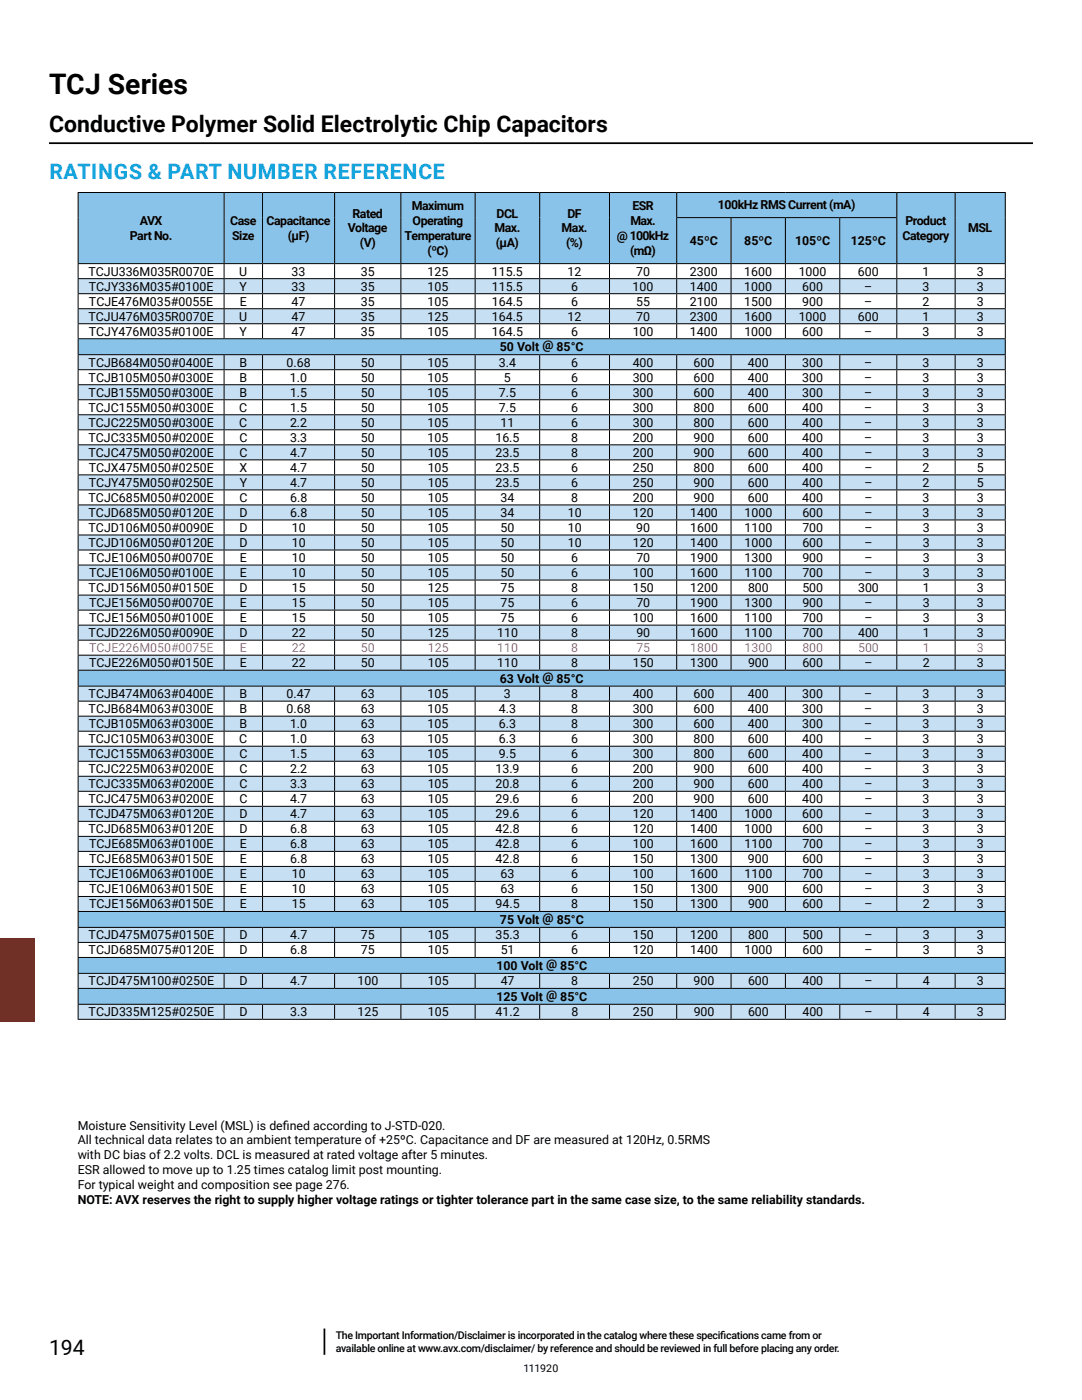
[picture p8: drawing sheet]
<svg xmlns="http://www.w3.org/2000/svg" width="216mm" height="279mm" viewBox="0 0 216 279" stroke-linecap="round" stroke-linejoin="round" font-family="sans-serif">
<defs><g id="words">
<text font-size="5.6" x="9.8" y="18.8">TCJ Series</text>
<text font-size="4.6" x="9.8" y="26.4">Conductive Polymer Solid Electrolytic Chip Capacitors</text>
<text font-size="4.2" fill="#00a0df" x="9.9" y="35.8">RATINGS &amp; PART NUMBER REFERENCE</text>
<text font-size="4.2" x="9.8" y="270.3">194</text>
<g font-size="2.5">
<text x="82.2" y="41.9">Maximum</text>
<text x="126.2" y="41.9">ESR</text>
<text x="143.3" y="41.8">100kHz RMS Current (mA)</text>
<text x="25.9" y="47.9">Part No.</text>
<text x="27.9" y="44.9">AVX</text>
<text x="45.9" y="44.9">Case</text>
<text x="46.3" y="47.9">Size</text>
<text x="53.2" y="44.9">Capacitance</text>
<text x="57.4" y="47.9">(μF)</text>
<text x="69.4" y="46.4">Voltage</text>
<text x="70.3" y="43.4">Rated</text>
<text x="80.7" y="47.9">Temperature</text>
<text x="82.3" y="44.9">Operating</text>
<text x="98.7" y="46.4">Max.</text>
<text x="99.1" y="43.4">DCL</text>
<text x="112.1" y="46.4">Max.</text>
<text x="113.2" y="43.4">DF</text>
<text x="123.1" y="47.9">@ 100kHz</text>
<text x="125.8" y="44.9">Max.</text>
<text x="180.1" y="47.9">Category</text>
<text x="180.7" y="44.9">Product</text>
<text x="193.2" y="46.4">MSL</text>
<text x="71.8" y="49.4">(V)</text>
<text x="85.3" y="50.8">(ºC)</text>
<text x="98.9" y="49.4">(μA)</text>
<text x="113" y="49.4">(%)</text>
<text x="125.8" y="50.8">(mΩ)</text>
<text x="137.7" y="48.9">45ºC</text>
<text x="148.5" y="48.9">85ºC</text>
<text x="158.6" y="48.9">105ºC</text>
<text x="169.8" y="48.9">125ºC</text>
<text x="17.7" y="55">TCJU336M035R0070E</text>
<text x="17.7" y="58">TCJY336M035#0100E</text>
<text x="47.7" y="55">U</text>
<text x="47.8" y="58">Y</text>
<text x="58.2" y="55">33</text>
<text x="58.2" y="58">33</text>
<text x="72" y="55">35</text>
<text x="72" y="58">35</text>
<text x="85.3" y="55">125</text>
<text x="85.3" y="58">105</text>
<text x="98.1" y="55">115.5</text>
<text x="98.1" y="58">115.5</text>
<text x="113.3" y="55">12</text>
<text x="114" y="58">6</text>
<text x="126.2" y="58">100</text>
<text x="126.9" y="55">70</text>
<text x="137.7" y="55">2300</text>
<text x="137.7" y="58">1400</text>
<text x="148.5" y="55">1600</text>
<text x="148.5" y="58">1000</text>
<text x="159.4" y="55">1000</text>
<text x="160.1" y="58">600</text>
<text x="171.2" y="55">600</text>
<text x="172.4" y="58">–</text>
<text x="184.1" y="55">1</text>
<text x="184.1" y="58">3</text>
<text x="194.9" y="55">3</text>
<text x="194.9" y="58">3</text>
<text x="17.7" y="64">TCJU476M035R0070E</text>
<text x="17.8" y="61">TCJE476M035#0055E</text>
<text x="47.7" y="64">U</text>
<text x="47.8" y="61">E</text>
<text x="58.2" y="64">47</text>
<text x="58.2" y="61">47</text>
<text x="72" y="61">35</text>
<text x="72" y="64">35</text>
<text x="85.3" y="61">105</text>
<text x="85.3" y="64">125</text>
<text x="98.1" y="61">164.5</text>
<text x="98.1" y="64">164.5</text>
<text x="113.3" y="64">12</text>
<text x="114" y="61">6</text>
<text x="126.9" y="61">55</text>
<text x="126.9" y="64">70</text>
<text x="137.7" y="61">2100</text>
<text x="137.7" y="64">2300</text>
<text x="148.5" y="61">1500</text>
<text x="148.5" y="64">1600</text>
<text x="159.4" y="64">1000</text>
<text x="160.1" y="61">900</text>
<text x="171.2" y="64">600</text>
<text x="172.4" y="61">–</text>
<text x="184.1" y="61">2</text>
<text x="184.1" y="64">1</text>
<text x="194.9" y="61">3</text>
<text x="194.9" y="64">3</text>
<text x="17.7" y="67">TCJY476M035#0100E</text>
<text x="47.8" y="67">Y</text>
<text x="58.2" y="67">47</text>
<text x="72" y="67">35</text>
<text x="85.3" y="67">105</text>
<text x="98.1" y="67">164.5</text>
<text x="99.7" y="70.1">50 Volt @ 85°C</text>
<text x="114" y="67">6</text>
<text x="126.2" y="67">100</text>
<text x="137.7" y="67">1400</text>
<text x="148.5" y="67">1000</text>
<text x="160.1" y="67">600</text>
<text x="172.4" y="67">–</text>
<text x="184.1" y="67">3</text>
<text x="194.9" y="67">3</text>
<text x="17.7" y="73.2">TCJB684M050#0400E</text>
<text x="17.7" y="76.2">TCJB105M050#0300E</text>
<text x="47.8" y="73.2">B</text>
<text x="47.8" y="76.2">B</text>
<text x="57.2" y="73.2">0.68</text>
<text x="57.9" y="76.2">1.0</text>
<text x="72" y="76.2">50</text>
<text x="72" y="73.2">50</text>
<text x="85.3" y="73.2">105</text>
<text x="85.3" y="76.2">105</text>
<text x="99.5" y="73.2">3.4</text>
<text x="100.6" y="76.2">5</text>
<text x="114" y="73.2">6</text>
<text x="114" y="76.2">6</text>
<text x="126.2" y="73.2">400</text>
<text x="126.2" y="76.2">300</text>
<text x="138.4" y="73.2">600</text>
<text x="138.4" y="76.2">600</text>
<text x="149.2" y="73.2">400</text>
<text x="149.2" y="76.2">400</text>
<text x="160.1" y="73.2">300</text>
<text x="160.1" y="76.2">300</text>
<text x="172.4" y="73.2">–</text>
<text x="172.5" y="76.2">–</text>
<text x="184.1" y="73.2">3</text>
<text x="184.1" y="76.2">3</text>
<text x="194.9" y="73.2">3</text>
<text x="194.9" y="76.2">3</text>
<text x="17.7" y="82.2">TCJC155M050#0300E</text>
<text x="17.7" y="79.2">TCJB155M050#0300E</text>
<text x="47.8" y="82.2">C</text>
<text x="47.8" y="79.2">B</text>
<text x="57.9" y="79.2">1.5</text>
<text x="57.9" y="82.2">1.5</text>
<text x="72" y="79.2">50</text>
<text x="72" y="82.2">50</text>
<text x="85.3" y="79.2">105</text>
<text x="85.3" y="82.2">105</text>
<text x="99.5" y="79.2">7.5</text>
<text x="99.5" y="82.2">7.5</text>
<text x="114" y="79.2">6</text>
<text x="114" y="82.2">6</text>
<text x="126.2" y="79.2">300</text>
<text x="126.2" y="82.2">300</text>
<text x="138.4" y="79.2">600</text>
<text x="138.4" y="82.2">800</text>
<text x="149.2" y="79.2">400</text>
<text x="149.2" y="82.2">600</text>
<text x="160.1" y="79.2">300</text>
<text x="160.1" y="82.2">400</text>
<text x="172.5" y="79.2">–</text>
<text x="172.5" y="82.2">–</text>
<text x="184.1" y="79.2">3</text>
<text x="184.1" y="82.2">3</text>
<text x="194.9" y="79.2">3</text>
<text x="194.9" y="82.2">3</text>
<text x="17.7" y="85.1">TCJC225M050#0300E</text>
<text x="17.7" y="88.1">TCJC335M050#0200E</text>
<text x="47.8" y="85.1">C</text>
<text x="47.8" y="88.1">C</text>
<text x="57.9" y="85.1">2.2</text>
<text x="57.9" y="88.1">3.3</text>
<text x="72" y="85.1">50</text>
<text x="72" y="88.1">50</text>
<text x="85.3" y="85.1">105</text>
<text x="85.3" y="88.1">105</text>
<text x="98.9" y="88.1">16.5</text>
<text x="99.9" y="85.1">11</text>
<text x="114" y="85.1">6</text>
<text x="114" y="88.1">8</text>
<text x="126.3" y="85.1">300</text>
<text x="126.3" y="88.1">200</text>
<text x="138.4" y="85.1">800</text>
<text x="138.4" y="88.1">900</text>
<text x="149.2" y="85.1">600</text>
<text x="149.2" y="88.1">600</text>
<text x="160.1" y="85.1">400</text>
<text x="160.1" y="88.1">400</text>
<text x="172.5" y="85.1">–</text>
<text x="172.5" y="88.1">–</text>
<text x="184.1" y="85.1">3</text>
<text x="184.1" y="88.1">3</text>
<text x="194.9" y="85.1">3</text>
<text x="194.9" y="88.1">3</text>
<text x="17.7" y="91.1">TCJC475M050#0200E</text>
<text x="17.7" y="94.1">TCJX475M050#0250E</text>
<text x="47.8" y="91.1">C</text>
<text x="47.8" y="94.1">X</text>
<text x="57.9" y="91.1">4.7</text>
<text x="57.9" y="94.1">4.7</text>
<text x="72" y="91.1">50</text>
<text x="72" y="94.1">50</text>
<text x="85.3" y="91.1">105</text>
<text x="85.3" y="94.1">105</text>
<text x="98.9" y="91.1">23.5</text>
<text x="98.9" y="94.1">23.5</text>
<text x="114" y="91.1">8</text>
<text x="114" y="94.1">6</text>
<text x="126.3" y="91.1">200</text>
<text x="126.3" y="94.1">250</text>
<text x="138.4" y="91.1">900</text>
<text x="138.4" y="94.1">800</text>
<text x="149.2" y="91.1">600</text>
<text x="149.2" y="94.1">600</text>
<text x="160.1" y="91.1">400</text>
<text x="160.1" y="94.1">400</text>
<text x="172.5" y="91.1">–</text>
<text x="172.5" y="94.1">–</text>
<text x="184.1" y="91.1">3</text>
<text x="184.1" y="94.1">2</text>
<text x="194.9" y="91.1">3</text>
<text x="194.9" y="94.1">5</text>
<text x="17.7" y="100.1">TCJC685M050#0200E</text>
<text x="17.7" y="97.1">TCJY475M050#0250E</text>
<text x="47.8" y="100.1">C</text>
<text x="47.8" y="97.1">Y</text>
<text x="57.9" y="97.1">4.7</text>
<text x="57.9" y="100.1">6.8</text>
<text x="72" y="97.1">50</text>
<text x="72" y="100.1">50</text>
<text x="85.3" y="97.1">105</text>
<text x="85.4" y="100.1">105</text>
<text x="98.9" y="97.1">23.5</text>
<text x="99.9" y="100.1">34</text>
<text x="114" y="97.1">6</text>
<text x="114" y="100.1">8</text>
<text x="126.3" y="97.1">250</text>
<text x="126.3" y="100.1">200</text>
<text x="138.4" y="97.1">900</text>
<text x="138.4" y="100.1">900</text>
<text x="149.2" y="97.1">600</text>
<text x="149.2" y="100.1">600</text>
<text x="160.1" y="97.1">400</text>
<text x="160.1" y="100.1">400</text>
<text x="172.5" y="97.1">–</text>
<text x="172.5" y="100.1">–</text>
<text x="184.1" y="97.1">2</text>
<text x="184.1" y="100.1">3</text>
<text x="194.9" y="97.1">5</text>
<text x="194.9" y="100.1">3</text>
<text x="17.7" y="103.1">TCJD685M050#0120E</text>
<text x="17.7" y="106.1">TCJD106M050#0090E</text>
<text x="47.8" y="103.1">D</text>
<text x="47.8" y="106.1">D</text>
<text x="57.9" y="103.1">6.8</text>
<text x="58.2" y="106.1">10</text>
<text x="72" y="103.1">50</text>
<text x="72" y="106.1">50</text>
<text x="85.4" y="103.1">105</text>
<text x="85.4" y="106.1">105</text>
<text x="99.9" y="103.1">34</text>
<text x="99.9" y="106.1">50</text>
<text x="113.3" y="103.1">10</text>
<text x="113.3" y="106.1">10</text>
<text x="126.3" y="103.1">120</text>
<text x="127" y="106.1">90</text>
<text x="137.7" y="103.1">1400</text>
<text x="137.7" y="106.1">1600</text>
<text x="148.6" y="103.1">1000</text>
<text x="148.6" y="106.1">1100</text>
<text x="160.1" y="103.1">600</text>
<text x="160.1" y="106.1">700</text>
<text x="172.5" y="103.1">–</text>
<text x="172.5" y="106.1">–</text>
<text x="184.1" y="103.1">3</text>
<text x="184.1" y="106.1">3</text>
<text x="194.9" y="103.1">3</text>
<text x="194.9" y="106.1">3</text>
<text x="17.7" y="109.1">TCJD106M050#0120E</text>
<text x="17.8" y="112.1">TCJE106M050#0070E</text>
<text x="47.8" y="109.1">D</text>
<text x="47.9" y="112.1">E</text>
<text x="58.2" y="109.1">10</text>
<text x="58.2" y="112.1">10</text>
<text x="72" y="109.1">50</text>
<text x="72" y="112.1">50</text>
<text x="85.4" y="109.1">105</text>
<text x="85.4" y="112.1">105</text>
<text x="99.9" y="109.1">50</text>
<text x="99.9" y="112.1">50</text>
<text x="113.3" y="109.1">10</text>
<text x="114" y="112.1">6</text>
<text x="126.3" y="109.1">120</text>
<text x="127" y="112.1">70</text>
<text x="137.7" y="109.1">1400</text>
<text x="137.7" y="112.1">1900</text>
<text x="148.6" y="109.1">1000</text>
<text x="148.6" y="112.1">1300</text>
<text x="160.1" y="109.1">600</text>
<text x="160.1" y="112.1">900</text>
<text x="172.5" y="109.1">–</text>
<text x="172.5" y="112.1">–</text>
<text x="184.1" y="109.1">3</text>
<text x="184.1" y="112.1">3</text>
<text x="194.9" y="109.1">3</text>
<text x="194.9" y="112.1">3</text>
<text x="17.7" y="118.1">TCJD156M050#0150E</text>
<text x="17.8" y="115.1">TCJE106M050#0100E</text>
<text x="47.8" y="118.1">D</text>
<text x="47.9" y="115.1">E</text>
<text x="58.2" y="115.1">10</text>
<text x="58.2" y="118.1">15</text>
<text x="72" y="115.1">50</text>
<text x="72" y="118.1">50</text>
<text x="85.4" y="115.1">105</text>
<text x="85.4" y="118.1">125</text>
<text x="99.9" y="115.1">50</text>
<text x="99.9" y="118.1">75</text>
<text x="114" y="115.1">6</text>
<text x="114" y="118.1">8</text>
<text x="126.3" y="115.1">100</text>
<text x="126.3" y="118.1">150</text>
<text x="137.7" y="115.1">1600</text>
<text x="137.7" y="118.1">1200</text>
<text x="148.6" y="115.1">1100</text>
<text x="149.3" y="118.1">800</text>
<text x="160.1" y="115.1">700</text>
<text x="160.1" y="118.1">500</text>
<text x="171.2" y="118.1">300</text>
<text x="172.5" y="115.1">–</text>
<text x="184.1" y="115.1">3</text>
<text x="184.1" y="118.1">1</text>
<text x="194.9" y="115.1">3</text>
<text x="194.9" y="118.1">3</text>
<text x="17.8" y="121.1">TCJE156M050#0070E</text>
<text x="17.8" y="124.1">TCJE156M050#0100E</text>
<text x="47.9" y="121.1">E</text>
<text x="47.9" y="124.1">E</text>
<text x="58.2" y="121.1">15</text>
<text x="58.2" y="124.1">15</text>
<text x="72" y="121.1">50</text>
<text x="72" y="124.1">50</text>
<text x="85.4" y="121.1">105</text>
<text x="85.4" y="124.1">105</text>
<text x="99.9" y="121.1">75</text>
<text x="99.9" y="124.1">75</text>
<text x="114" y="121.1">6</text>
<text x="114" y="124.1">6</text>
<text x="126.3" y="124.1">100</text>
<text x="127" y="121.1">70</text>
<text x="137.7" y="121.1">1900</text>
<text x="137.7" y="124.1">1600</text>
<text x="148.6" y="121.1">1300</text>
<text x="148.6" y="124.1">1100</text>
<text x="160.1" y="121.1">900</text>
<text x="160.1" y="124.1">700</text>
<text x="172.5" y="121.1">–</text>
<text x="172.5" y="124.1">–</text>
<text x="184.1" y="121.1">3</text>
<text x="184.1" y="124.1">3</text>
<text x="194.9" y="121.1">3</text>
<text x="194.9" y="124.1">3</text>
<text x="17.7" y="127.1">TCJD226M050#0090E</text>
<text x="47.8" y="127.1">D</text>
<text x="58.2" y="127.1">22</text>
<text x="72" y="127.1">50</text>
<text x="85.4" y="127.1">125</text>
<text x="99.2" y="127.1">110</text>
<text x="114" y="127.1">8</text>
<text x="127" y="127.1">90</text>
<text x="137.7" y="127.1">1600</text>
<text x="148.6" y="127.1">1100</text>
<text x="160.1" y="127.1">700</text>
<text x="171.2" y="127.1">400</text>
<text x="184.1" y="127.1">1</text>
<text x="194.9" y="127.1">3</text>
<text x="17.8" y="133.1">TCJE226M050#0150E</text>
<text x="47.9" y="133.1">E</text>
<text x="58.2" y="133.1">22</text>
<text x="72" y="133.1">50</text>
<text x="85.4" y="133.1">105</text>
<text x="99.2" y="133.1">110</text>
<text x="99.7" y="136.2">63 Volt @ 85°C</text>
<text x="114" y="133.1">8</text>
<text x="126.3" y="133.1">150</text>
<text x="137.7" y="133.1">1300</text>
<text x="149.3" y="133.1">900</text>
<text x="160.1" y="133.1">600</text>
<text x="172.5" y="133.1">–</text>
<text x="184.1" y="133.1">2</text>
<text x="194.9" y="133.1">3</text>
<text x="17.7" y="139.3">TCJB474M063#0400E</text>
<text x="17.7" y="142.3">TCJB684M063#0300E</text>
<text x="47.8" y="139.3">B</text>
<text x="47.8" y="142.3">B</text>
<text x="57.2" y="139.3">0.47</text>
<text x="57.2" y="142.3">0.68</text>
<text x="72" y="139.3">63</text>
<text x="72" y="142.3">63</text>
<text x="85.3" y="139.3">105</text>
<text x="85.3" y="142.3">105</text>
<text x="99.5" y="142.3">4.3</text>
<text x="100.6" y="139.3">3</text>
<text x="114" y="139.3">8</text>
<text x="114" y="142.3">8</text>
<text x="126.2" y="139.3">400</text>
<text x="126.2" y="142.3">300</text>
<text x="138.4" y="139.3">600</text>
<text x="138.4" y="142.3">600</text>
<text x="149.2" y="139.3">400</text>
<text x="149.2" y="142.3">400</text>
<text x="160.1" y="139.3">300</text>
<text x="160.1" y="142.3">300</text>
<text x="172.5" y="139.3">–</text>
<text x="172.5" y="142.3">–</text>
<text x="184.1" y="139.3">3</text>
<text x="184.1" y="142.3">3</text>
<text x="194.9" y="139.3">3</text>
<text x="194.9" y="142.3">3</text>
<text x="17.7" y="148.3">TCJC105M063#0300E</text>
<text x="17.7" y="145.3">TCJB105M063#0300E</text>
<text x="47.8" y="148.3">C</text>
<text x="47.8" y="145.3">B</text>
<text x="57.9" y="145.3">1.0</text>
<text x="57.9" y="148.3">1.0</text>
<text x="72" y="145.3">63</text>
<text x="72" y="148.3">63</text>
<text x="85.3" y="145.3">105</text>
<text x="85.3" y="148.3">105</text>
<text x="99.5" y="145.3">6.3</text>
<text x="99.5" y="148.3">6.3</text>
<text x="114" y="145.3">8</text>
<text x="114" y="148.3">6</text>
<text x="126.2" y="145.3">300</text>
<text x="126.3" y="148.3">300</text>
<text x="138.4" y="145.3">600</text>
<text x="138.4" y="148.3">800</text>
<text x="149.2" y="145.3">400</text>
<text x="149.2" y="148.3">600</text>
<text x="160.1" y="145.3">300</text>
<text x="160.1" y="148.3">400</text>
<text x="172.5" y="145.3">–</text>
<text x="172.5" y="148.3">–</text>
<text x="184.1" y="145.3">3</text>
<text x="184.1" y="148.3">3</text>
<text x="194.9" y="145.3">3</text>
<text x="194.9" y="148.3">3</text>
<text x="17.7" y="151.3">TCJC155M063#0300E</text>
<text x="17.7" y="154.3">TCJC225M063#0200E</text>
<text x="47.8" y="151.3">C</text>
<text x="47.8" y="154.3">C</text>
<text x="57.9" y="151.3">1.5</text>
<text x="57.9" y="154.3">2.2</text>
<text x="72" y="151.3">63</text>
<text x="72" y="154.3">63</text>
<text x="85.3" y="151.3">105</text>
<text x="85.3" y="154.3">105</text>
<text x="98.9" y="154.3">13.9</text>
<text x="99.5" y="151.3">9.5</text>
<text x="114" y="151.3">6</text>
<text x="114" y="154.3">6</text>
<text x="126.3" y="151.3">300</text>
<text x="126.3" y="154.3">200</text>
<text x="138.4" y="151.3">800</text>
<text x="138.4" y="154.3">900</text>
<text x="149.2" y="151.3">600</text>
<text x="149.2" y="154.3">600</text>
<text x="160.1" y="151.3">400</text>
<text x="160.1" y="154.3">400</text>
<text x="172.5" y="151.3">–</text>
<text x="172.5" y="154.3">–</text>
<text x="184.1" y="151.3">3</text>
<text x="184.1" y="154.3">3</text>
<text x="194.9" y="151.3">3</text>
<text x="194.9" y="154.3">3</text>
<text x="17.7" y="157.3">TCJC335M063#0200E</text>
<text x="17.7" y="160.3">TCJC475M063#0200E</text>
<text x="47.8" y="157.3">C</text>
<text x="47.8" y="160.3">C</text>
<text x="57.9" y="157.3">3.3</text>
<text x="57.9" y="160.3">4.7</text>
<text x="72" y="157.3">63</text>
<text x="72" y="160.3">63</text>
<text x="85.3" y="157.3">105</text>
<text x="85.3" y="160.3">105</text>
<text x="98.9" y="157.3">20.8</text>
<text x="98.9" y="160.3">29.6</text>
<text x="114" y="157.3">6</text>
<text x="114" y="160.3">6</text>
<text x="126.3" y="157.3">200</text>
<text x="126.3" y="160.3">200</text>
<text x="138.4" y="157.3">900</text>
<text x="138.4" y="160.3">900</text>
<text x="149.2" y="157.3">600</text>
<text x="149.2" y="160.3">600</text>
<text x="160.1" y="157.3">400</text>
<text x="160.1" y="160.3">400</text>
<text x="172.5" y="157.3">–</text>
<text x="172.5" y="160.3">–</text>
<text x="184.1" y="157.3">3</text>
<text x="184.1" y="160.3">3</text>
<text x="194.9" y="157.3">3</text>
<text x="194.9" y="160.3">3</text>
<text x="17.7" y="163.3">TCJD475M063#0120E</text>
<text x="17.7" y="166.3">TCJD685M063#0120E</text>
<text x="47.8" y="163.3">D</text>
<text x="47.8" y="166.3">D</text>
<text x="57.9" y="163.3">4.7</text>
<text x="57.9" y="166.3">6.8</text>
<text x="72" y="163.3">63</text>
<text x="72" y="166.3">63</text>
<text x="85.3" y="163.3">105</text>
<text x="85.3" y="166.3">105</text>
<text x="98.9" y="163.3">29.6</text>
<text x="98.9" y="166.3">42.8</text>
<text x="114" y="163.3">6</text>
<text x="114" y="166.3">6</text>
<text x="126.3" y="163.3">120</text>
<text x="126.3" y="166.3">120</text>
<text x="137.7" y="163.3">1400</text>
<text x="137.7" y="166.3">1400</text>
<text x="148.6" y="163.3">1000</text>
<text x="148.6" y="166.3">1000</text>
<text x="160.1" y="163.3">600</text>
<text x="160.1" y="166.3">600</text>
<text x="172.5" y="163.3">–</text>
<text x="172.5" y="166.3">–</text>
<text x="184.1" y="163.3">3</text>
<text x="184.1" y="166.3">3</text>
<text x="194.9" y="163.3">3</text>
<text x="194.9" y="166.3">3</text>
<text x="17.8" y="169.3">TCJE685M063#0100E</text>
<text x="17.8" y="172.3">TCJE685M063#0150E</text>
<text x="47.9" y="169.3">E</text>
<text x="47.9" y="172.3">E</text>
<text x="57.9" y="169.3">6.8</text>
<text x="57.9" y="172.3">6.8</text>
<text x="72" y="169.3">63</text>
<text x="72" y="172.3">63</text>
<text x="85.4" y="169.3">105</text>
<text x="85.4" y="172.3">105</text>
<text x="98.9" y="169.3">42.8</text>
<text x="98.9" y="172.3">42.8</text>
<text x="114" y="169.3">6</text>
<text x="114" y="172.3">6</text>
<text x="126.3" y="169.3">100</text>
<text x="126.3" y="172.3">150</text>
<text x="137.7" y="169.3">1600</text>
<text x="137.7" y="172.3">1300</text>
<text x="148.6" y="169.3">1100</text>
<text x="149.3" y="172.3">900</text>
<text x="160.1" y="169.3">700</text>
<text x="160.1" y="172.3">600</text>
<text x="172.5" y="169.3">–</text>
<text x="172.5" y="172.3">–</text>
<text x="184.1" y="169.3">3</text>
<text x="184.1" y="172.3">3</text>
<text x="194.9" y="169.3">3</text>
<text x="194.9" y="172.3">3</text>
<text x="17.8" y="175.3">TCJE106M063#0100E</text>
<text x="17.8" y="178.3">TCJE106M063#0150E</text>
<text x="47.9" y="175.3">E</text>
<text x="47.9" y="178.3">E</text>
<text x="58.2" y="175.3">10</text>
<text x="58.2" y="178.3">10</text>
<text x="72" y="175.3">63</text>
<text x="72" y="178.3">63</text>
<text x="85.4" y="175.3">105</text>
<text x="85.4" y="178.3">105</text>
<text x="99.9" y="175.3">63</text>
<text x="99.9" y="178.3">63</text>
<text x="114" y="175.3">6</text>
<text x="114" y="178.3">6</text>
<text x="126.3" y="175.3">100</text>
<text x="126.3" y="178.3">150</text>
<text x="137.7" y="175.3">1600</text>
<text x="137.7" y="178.3">1300</text>
<text x="148.6" y="175.3">1100</text>
<text x="149.3" y="178.3">900</text>
<text x="160.1" y="175.3">700</text>
<text x="160.1" y="178.3">600</text>
<text x="172.5" y="175.3">–</text>
<text x="172.5" y="178.3">–</text>
<text x="184.1" y="175.3">3</text>
<text x="184.1" y="178.3">3</text>
<text x="194.9" y="175.3">3</text>
<text x="194.9" y="178.3">3</text>
<text x="17.8" y="181.3">TCJE156M063#0150E</text>
<text x="47.9" y="181.3">E</text>
<text x="58.2" y="181.3">15</text>
<text x="72" y="181.3">63</text>
<text x="85.4" y="181.3">105</text>
<text x="98.9" y="181.3">94.5</text>
<text x="99.8" y="184.4">75 Volt @ 85°C</text>
<text x="114" y="181.3">8</text>
<text x="126.3" y="181.3">150</text>
<text x="137.7" y="181.3">1300</text>
<text x="149.3" y="181.3">900</text>
<text x="160.1" y="181.3">600</text>
<text x="172.5" y="181.3">–</text>
<text x="184.1" y="181.3">2</text>
<text x="194.9" y="181.3">3</text>
<text x="17.7" y="187.5">TCJD475M075#0150E</text>
<text x="17.7" y="190.4">TCJD685M075#0120E</text>
<text x="47.8" y="187.5">D</text>
<text x="47.8" y="190.4">D</text>
<text x="57.9" y="187.5">4.7</text>
<text x="57.9" y="190.4">6.8</text>
<text x="72" y="187.5">75</text>
<text x="72" y="190.4">75</text>
<text x="85.4" y="187.5">105</text>
<text x="85.4" y="190.4">105</text>
<text x="98.9" y="187.5">35.3</text>
<text x="99.9" y="190.4">51</text>
<text x="114" y="187.5">6</text>
<text x="114" y="190.4">6</text>
<text x="126.3" y="187.5">150</text>
<text x="126.3" y="190.4">120</text>
<text x="137.7" y="187.5">1200</text>
<text x="137.7" y="190.4">1400</text>
<text x="148.6" y="190.4">1000</text>
<text x="149.3" y="187.5">800</text>
<text x="160.1" y="187.5">500</text>
<text x="160.1" y="190.4">600</text>
<text x="172.5" y="187.5">–</text>
<text x="172.5" y="190.4">–</text>
<text x="184.1" y="187.5">3</text>
<text x="184.1" y="190.4">3</text>
<text x="194.9" y="187.5">3</text>
<text x="194.9" y="190.4">3</text>
<text x="17.7" y="196.6">TCJD475M100#0250E</text>
<text x="47.8" y="196.6">D</text>
<text x="57.9" y="196.6">4.7</text>
<text x="71.3" y="196.6">100</text>
<text x="85.4" y="196.6">105</text>
<text x="99.1" y="193.5">100 Volt @ 85°C</text>
<text x="99.9" y="196.6">47</text>
<text x="114" y="196.6">8</text>
<text x="126.3" y="196.6">250</text>
<text x="138.4" y="196.6">900</text>
<text x="149.3" y="196.6">600</text>
<text x="160.1" y="196.6">400</text>
<text x="172.5" y="196.6">–</text>
<text x="184.1" y="196.6">4</text>
<text x="194.9" y="196.6">3</text>
<text x="17.7" y="202.8">TCJD335M125#0250E</text>
<text x="47.8" y="202.8">D</text>
<text x="57.9" y="202.8">3.3</text>
<text x="71.3" y="202.8">125</text>
<text x="85.4" y="202.8">105</text>
<text x="98.9" y="202.8">41.2</text>
<text x="99.1" y="199.7">125 Volt @ 85°C</text>
<text x="114" y="202.8">8</text>
<text x="126.3" y="202.8">250</text>
<text x="138.4" y="202.8">900</text>
<text x="149.3" y="202.8">600</text>
<text x="160.1" y="202.8">400</text>
<text x="172.5" y="202.8">–</text>
<text x="184.1" y="202.8">4</text>
<text x="194.9" y="202.8">3</text>
<text x="15.5" y="225.4">Moisture Sensitivity Level (MSL) is def</text>
<text x="56.4" y="225.4">ined according to J-STD-020.</text>
<text x="15.5" y="228.4">All technical data relates to an ambient temperature of +25ºC. Capacitance and DF are measured at 120Hz, 0.5RMS</text>
<text x="15.5" y="231.3">with DC bias of 2.2 volts. DCL is measured at rated voltage after 5 minutes.</text>
<text x="15.5" y="234.3">ESR allowed to move up to 1.25 times catalog limit post mounting.</text>
<text x="15.5" y="237.3">For typical weight and composition see page 276.</text>
<text x="15.5" y="240.2">NOTE: AVX reserves the right to supply higher voltage ratings or tighter tolerance part in the same case size, to the same reliability standards.</text>
</g>
<g font-size="2.5" fill="#e3418e">
<text x="17.8" y="130.1">TCJE226M050#0075E</text>
<text x="47.9" y="130.1">E</text>
<text x="58.2" y="130.1">22</text>
<text x="72" y="130.1">50</text>
<text x="85.4" y="130.1">125</text>
<text x="99.2" y="130.1">110</text>
<text x="114" y="130.1">8</text>
<text x="127" y="130.1">75</text>
<text x="137.7" y="130.1">1800</text>
<text x="148.6" y="130.1">1300</text>
<text x="160.1" y="130.1">800</text>
<text x="171.2" y="130.1">500</text>
<text x="184.1" y="130.1">1</text>
<text x="194.9" y="130.1">3</text>
</g>
<g font-size="2.1">
<text x="67" y="267.2">The Important Information/Disclaimer is incorporated in the catalog where these specif</text>
<text x="67" y="269.8">available online at www.avx.com/disclaimer/ by reference and should be reviewed in full before placing any order.</text>
<text x="143.7" y="267.2">ications came from or</text>
<text x="104.5" y="273.8">111920</text>
</g>
</g></defs>
<path d="M9.8 28.6h196.3M64.7 265.1v5.3" fill="none" stroke="#000" stroke-width=".35"/>
<path d="M-.1 187.3h7v16.7h-7z" fill="#6c2e21"/>
<path d="M15.6 38.4h29.1v14.2h-29.1zM44.7 38.4h7.7v14.2h-7.7zM52.4 38.4h14.4v14.2h-14.4zM66.8 38.4h13.2v14.2h-13.2zM80 38.4h14.8v14.2h-14.8zM94.8 38.4h12.9v14.2h-12.9zM107.7 38.4h13.9v14.2h-13.9zM121.6 38.4h13.4v14.2h-13.4zM135 38.4h43.9v5h-43.9zM178.9 38.4h11.7v14.2h-11.7zM190.6 38.4h10v14.2h-10zM135 43.4h10.9v9.2h-10.9zM145.9 43.4h10.8v9.2h-10.8zM156.7 43.4h10.9v9.2h-10.9zM167.6 43.4h11.3v9.2h-11.3zM15.6 67.6h185v3.2h-185zM15.6 133.8h185v3.1h-185zM15.6 181.9h185v3.2h-185zM15.6 191.1h185v3.2h-185zM15.6 197.3h185v3.1h-185z" fill="#8ac3e9"/>
<g fill="#c7dff3">
<path d="M15.6 55.6h29.1v3h-29.1zM44.7 55.6h7.7v3h-7.7zM52.4 55.6h14.4v3h-14.4zM66.8 55.6h13.2v3h-13.2zM80 55.6h14.8v3h-14.8zM94.8 55.6h12.9v3h-12.9zM107.7 55.6h13.9v3h-13.9zM121.6 55.6h13.4v3h-13.4zM135 55.6h10.9v3h-10.9zM145.9 55.6h10.8v3h-10.8zM156.7 55.6h10.9v3h-10.9zM167.6 55.6h11.3v3h-11.3zM178.9 55.6h11.7v3h-11.7zM190.6 55.6h10v3h-10zM15.6 61.6h29.1v3h-29.1zM44.7 61.6h7.7v3h-7.7zM52.4 61.6h14.4v3h-14.4zM66.8 61.6h13.2v3h-13.2zM80 61.6h14.8v3h-14.8zM94.8 61.6h12.9v3h-12.9zM107.7 61.6h13.9v3h-13.9zM121.6 61.6h13.4v3h-13.4zM135 61.6h10.9v3h-10.9zM145.9 61.6h10.8v3h-10.8zM156.7 61.6h10.9v3h-10.9zM167.6 61.6h11.3v3h-11.3zM178.9 61.6h11.7v3h-11.7zM190.6 61.6h10v3h-10z"/>
<path d="M15.6 70.8h29.1v3h-29.1zM44.7 70.8h7.7v3h-7.7zM52.4 70.8h14.4v3h-14.4zM66.8 70.8h13.2v3h-13.2zM80 70.8h14.8v3h-14.8zM94.8 70.8h12.9v3h-12.9zM107.7 70.8h13.9v3h-13.9zM121.6 70.8h13.4v3h-13.4zM135 70.8h10.9v3h-10.9zM145.9 70.8h10.8v3h-10.8zM156.7 70.8h10.9v3h-10.9zM167.6 70.8h11.3v3h-11.3zM178.9 70.8h11.7v3h-11.7zM190.6 70.8h10v3h-10zM15.6 76.8h29.1v3h-29.1zM44.7 76.8h7.7v3h-7.7zM52.4 76.8h14.4v3h-14.4zM66.8 76.8h13.2v3h-13.2zM80 76.8h14.8v3h-14.8zM94.8 76.8h12.9v3h-12.9zM107.7 76.8h13.9v3h-13.9zM121.6 76.8h13.4v3h-13.4zM135 76.8h10.9v3h-10.9zM145.9 76.8h10.8v3h-10.8zM156.7 76.8h10.9v3h-10.9zM167.6 76.8h11.3v3h-11.3zM178.9 76.8h11.7v3h-11.7zM190.6 76.8h10v3h-10zM15.6 82.8h29.1v3h-29.1zM44.7 82.8h7.7v3h-7.7zM52.4 82.8h14.4v3h-14.4zM66.8 82.8h13.2v3h-13.2zM80 82.8h14.8v3h-14.8zM94.8 82.8h12.9v3h-12.9zM107.7 82.8h13.9v3h-13.9zM121.6 82.8h13.4v3h-13.4zM135 82.8h10.9v3h-10.9zM145.9 82.8h10.8v3h-10.8zM156.7 82.8h10.9v3h-10.9zM167.6 82.8h11.3v3h-11.3zM178.9 82.8h11.7v3h-11.7zM190.6 82.8h10v3h-10zM15.6 88.8h29.1v3h-29.1zM44.7 88.8h7.7v3h-7.7zM52.4 88.8h14.4v3h-14.4zM66.8 88.8h13.2v3h-13.2zM80 88.8h14.8v3h-14.8zM94.8 88.8h12.9v3h-12.9zM107.7 88.8h13.9v3h-13.9zM121.6 88.8h13.4v3h-13.4zM135 88.8h10.9v3h-10.9zM145.9 88.8h10.8v3h-10.8zM156.7 88.8h10.9v3h-10.9zM167.6 88.8h11.3v3h-11.3zM178.9 88.8h11.7v3h-11.7zM190.6 88.8h10v3h-10zM15.6 94.8h29.1v3h-29.1zM44.7 94.8h7.7v3h-7.7zM52.4 94.8h14.4v3h-14.4zM66.8 94.8h13.2v3h-13.2zM80 94.8h14.8v3h-14.8zM94.8 94.8h12.9v3h-12.9zM107.7 94.8h13.9v3h-13.9zM121.6 94.8h13.4v3h-13.4zM135 94.8h10.9v3h-10.9zM145.9 94.8h10.8v3h-10.8zM156.7 94.8h10.9v3h-10.9zM167.6 94.8h11.3v3h-11.3zM178.9 94.8h11.7v3h-11.7zM190.6 94.8h10v3h-10zM15.6 100.8h29.1v3h-29.1zM44.7 100.8h7.7v3h-7.7zM52.4 100.8h14.4v3h-14.4zM66.8 100.8h13.2v3h-13.2zM80 100.8h14.8v3h-14.8zM94.8 100.8h12.9v3h-12.9zM107.7 100.8h13.9v3h-13.9zM121.6 100.8h13.4v3h-13.4zM135 100.8h10.9v3h-10.9zM145.9 100.8h10.8v3h-10.8zM156.7 100.8h10.9v3h-10.9zM167.6 100.8h11.3v3h-11.3zM178.9 100.8h11.7v3h-11.7zM190.6 100.8h10v3h-10zM15.6 106.8h29.1v3h-29.1zM44.7 106.8h7.7v3h-7.7zM52.4 106.8h14.4v3h-14.4zM66.8 106.8h13.2v3h-13.2zM80 106.8h14.8v3h-14.8zM94.8 106.8h12.9v3h-12.9zM107.7 106.8h13.9v3h-13.9zM121.6 106.8h13.4v3h-13.4zM135 106.8h10.9v3h-10.9zM145.9 106.8h10.8v3h-10.8zM156.7 106.8h10.9v3h-10.9zM167.6 106.8h11.3v3h-11.3zM178.9 106.8h11.7v3h-11.7zM190.6 106.8h10v3h-10zM15.6 112.8h29.1v3h-29.1zM44.7 112.8h7.7v3h-7.7zM52.4 112.8h14.4v3h-14.4zM66.8 112.8h13.2v3h-13.2zM80 112.8h14.8v3h-14.8zM94.8 112.8h12.9v3h-12.9zM107.7 112.8h13.9v3h-13.9zM121.6 112.8h13.4v3h-13.4zM135 112.8h10.9v3h-10.9zM145.9 112.8h10.8v3h-10.8zM156.7 112.8h10.9v3h-10.9zM167.6 112.8h11.3v3h-11.3zM178.9 112.8h11.7v3h-11.7zM190.6 112.8h10v3h-10zM15.6 118.8h29.1v3h-29.1zM44.7 118.8h7.7v3h-7.7zM52.4 118.8h14.4v3h-14.4zM66.8 118.8h13.2v3h-13.2zM80 118.8h14.8v3h-14.8zM94.8 118.8h12.9v3h-12.9zM107.7 118.8h13.9v3h-13.9zM121.6 118.8h13.4v3h-13.4zM135 118.8h10.9v3h-10.9zM145.9 118.8h10.8v3h-10.8zM156.7 118.8h10.9v3h-10.9zM167.6 118.8h11.3v3h-11.3zM178.9 118.8h11.7v3h-11.7zM190.6 118.8h10v3h-10zM15.6 124.8h29.1v3h-29.1zM44.7 124.8h7.7v3h-7.7zM52.4 124.8h14.4v3h-14.4zM66.8 124.8h13.2v3h-13.2zM80 124.8h14.8v3h-14.8zM94.8 124.8h12.9v3h-12.9zM107.7 124.8h13.9v3h-13.9zM121.6 124.8h13.4v3h-13.4zM135 124.8h10.9v3h-10.9zM145.9 124.8h10.8v3h-10.8zM156.7 124.8h10.9v3h-10.9zM167.6 124.8h11.3v3h-11.3zM178.9 124.8h11.7v3h-11.7zM190.6 124.8h10v3h-10zM15.6 136.9h29.1v3h-29.1zM44.7 136.9h7.7v3h-7.7zM52.4 136.9h14.4v3h-14.4zM66.8 136.9h13.2v3h-13.2zM80 136.9h14.8v3h-14.8zM94.8 136.9h12.9v3h-12.9zM107.7 136.9h13.9v3h-13.9zM121.6 136.9h13.4v3h-13.4zM135 136.9h10.9v3h-10.9zM145.9 136.9h10.8v3h-10.8zM156.7 136.9h10.9v3h-10.9zM167.6 136.9h11.3v3h-11.3zM178.9 136.9h11.7v3h-11.7zM190.6 136.9h10v3h-10zM15.6 142.9h29.1v3h-29.1zM44.7 142.9h7.7v3h-7.7zM52.4 142.9h14.4v3h-14.4zM66.8 142.9h13.2v3h-13.2zM80 142.9h14.8v3h-14.8zM94.8 142.9h12.9v3h-12.9zM107.7 142.9h13.9v3h-13.9zM121.6 142.9h13.4v3h-13.4zM135 142.9h10.9v3h-10.9zM145.9 142.9h10.8v3h-10.8zM156.7 142.9h10.9v3h-10.9zM167.6 142.9h11.3v3h-11.3zM178.9 142.9h11.7v3h-11.7zM190.6 142.9h10v3h-10zM15.6 148.9h29.1v3h-29.1zM44.7 148.9h7.7v3h-7.7zM52.4 148.9h14.4v3h-14.4zM66.8 148.9h13.2v3h-13.2zM80 148.9h14.8v3h-14.8zM94.8 148.9h12.9v3h-12.9zM107.7 148.9h13.9v3h-13.9zM121.6 148.9h13.4v3h-13.4zM135 148.9h10.9v3h-10.9zM145.9 148.9h10.8v3h-10.8zM156.7 148.9h10.9v3h-10.9zM167.6 148.9h11.3v3h-11.3zM178.9 148.9h11.7v3h-11.7zM190.6 148.9h10v3h-10zM15.6 154.9h29.1v3h-29.1zM44.7 154.9h7.7v3h-7.7zM52.4 154.9h14.4v3h-14.4zM66.8 154.9h13.2v3h-13.2zM80 154.9h14.8v3h-14.8zM94.8 154.9h12.9v3h-12.9zM107.7 154.9h13.9v3h-13.9zM121.6 154.9h13.4v3h-13.4zM135 154.9h10.9v3h-10.9zM145.9 154.9h10.8v3h-10.8zM156.7 154.9h10.9v3h-10.9zM167.6 154.9h11.3v3h-11.3zM178.9 154.9h11.7v3h-11.7zM190.6 154.9h10v3h-10zM15.6 160.9h29.1v3h-29.1zM44.7 160.9h7.7v3h-7.7zM52.4 160.9h14.4v3h-14.4zM66.8 160.9h13.2v3h-13.2zM80 160.9h14.8v3h-14.8zM94.8 160.9h12.9v3h-12.9zM107.7 160.9h13.9v3h-13.9zM121.6 160.9h13.4v3h-13.4zM135 160.9h10.9v3h-10.9zM145.9 160.9h10.8v3h-10.8zM156.7 160.9h10.9v3h-10.9zM167.6 160.9h11.3v3h-11.3zM178.9 160.9h11.7v3h-11.7zM190.6 160.9h10v3h-10zM15.6 166.9h29.1v3h-29.1zM44.7 166.9h7.7v3h-7.7zM52.4 166.9h14.4v3h-14.4zM66.8 166.9h13.2v3h-13.2zM80 166.9h14.8v3h-14.8zM94.8 166.9h12.9v3h-12.9zM107.7 166.9h13.9v3h-13.9zM121.6 166.9h13.4v3h-13.4zM135 166.9h10.9v3h-10.9zM145.9 166.9h10.8v3h-10.8zM156.7 166.9h10.9v3h-10.9zM167.6 166.9h11.3v3h-11.3zM178.9 166.9h11.7v3h-11.7zM190.6 166.9h10v3h-10zM15.6 172.9h29.1v3h-29.1zM44.7 172.9h7.7v3h-7.7zM52.4 172.9h14.4v3h-14.4zM66.8 172.9h13.2v3h-13.2zM80 172.9h14.8v3h-14.8zM94.8 172.9h12.9v3h-12.9zM107.7 172.9h13.9v3h-13.9zM121.6 172.9h13.4v3h-13.4zM135 172.9h10.9v3h-10.9zM145.9 172.9h10.8v3h-10.8zM156.7 172.9h10.9v3h-10.9zM167.6 172.9h11.3v3h-11.3zM178.9 172.9h11.7v3h-11.7zM190.6 172.9h10v3h-10zM15.6 178.9h29.1v3h-29.1zM44.7 178.9h7.7v3h-7.7zM52.4 178.9h14.4v3h-14.4zM66.8 178.9h13.2v3h-13.2zM80 178.9h14.8v3h-14.8zM94.8 178.9h12.9v3h-12.9zM107.7 178.9h13.9v3h-13.9zM121.6 178.9h13.4v3h-13.4zM135 178.9h10.9v3h-10.9zM145.9 178.9h10.8v3h-10.8zM156.7 178.9h10.9v3h-10.9zM167.6 178.9h11.3v3h-11.3zM178.9 178.9h11.7v3h-11.7zM190.6 178.9h10v3h-10z"/>
<path d="M15.6 130.8h29.1v3h-29.1zM44.7 130.8h7.7v3h-7.7zM52.4 130.8h14.4v3h-14.4zM66.8 130.8h13.2v3h-13.2zM80 130.8h14.8v3h-14.8zM94.8 130.8h12.9v3h-12.9zM107.7 130.8h13.9v3h-13.9zM121.6 130.8h13.4v3h-13.4zM135 130.8h10.9v3h-10.9zM145.9 130.8h10.8v3h-10.8zM156.7 130.8h10.9v3h-10.9zM167.6 130.8h11.3v3h-11.3zM178.9 130.8h11.7v3h-11.7zM190.6 130.8h10v3h-10zM15.6 185.1h29.1v3h-29.1zM44.7 185.1h7.7v3h-7.7zM52.4 185.1h14.4v3h-14.4zM66.8 185.1h13.2v3h-13.2zM80 185.1h14.8v3h-14.8zM94.8 185.1h12.9v3h-12.9zM107.7 185.1h13.9v3h-13.9zM121.6 185.1h13.4v3h-13.4zM135 185.1h10.9v3h-10.9zM145.9 185.1h10.8v3h-10.8zM156.7 185.1h10.9v3h-10.9zM167.6 185.1h11.3v3h-11.3zM178.9 185.1h11.7v3h-11.7zM190.6 185.1h10v3h-10zM15.6 194.3h29.1v3h-29.1zM44.7 194.3h7.7v3h-7.7zM52.4 194.3h14.4v3h-14.4zM66.8 194.3h13.2v3h-13.2zM80 194.3h14.8v3h-14.8zM94.8 194.3h12.9v3h-12.9zM107.7 194.3h13.9v3h-13.9zM121.6 194.3h13.4v3h-13.4zM135 194.3h10.9v3h-10.9zM145.9 194.3h10.8v3h-10.8zM156.7 194.3h10.9v3h-10.9zM167.6 194.3h11.3v3h-11.3zM178.9 194.3h11.7v3h-11.7zM190.6 194.3h10v3h-10zM15.6 200.4h29.1v3h-29.1zM44.7 200.4h7.7v3h-7.7zM52.4 200.4h14.4v3h-14.4zM66.8 200.4h13.2v3h-13.2zM80 200.4h14.8v3h-14.8zM94.8 200.4h12.9v3h-12.9zM107.7 200.4h13.9v3h-13.9zM121.6 200.4h13.4v3h-13.4zM135 200.4h10.9v3h-10.9zM145.9 200.4h10.8v3h-10.8zM156.7 200.4h10.9v3h-10.9zM167.6 200.4h11.3v3h-11.3zM178.9 200.4h11.7v3h-11.7zM190.6 200.4h10v3h-10z"/>
</g>
<g fill="none" stroke="#000" stroke-width=".2">
<path d="M15.5 38.4h185.2M15.6 38.5v14M44.7 38.5v14M52.4 38.5v14M66.8 38.5v14M80 38.5v14M94.8 38.5v14M107.7 38.5v14M121.6 38.5v14M135 38.5v4.8M178.9 38.5v4.8M190.6 38.5v14"/>
<path d="M200.6 38.5v14M15.5 52.6h185.2M15.5 55.6h185.2M15.5 58.6h185.2M15.6 52.7v2.8M15.6 55.7v2.8M15.6 58.7v2.8M44.7 52.7v2.8M44.7 55.7v2.8M44.7 58.7v2.8M52.4 52.7v2.8M52.4 55.7v2.8"/>
<path d="M52.4 58.7v2.8M66.8 52.7v2.8M66.8 55.7v2.8M66.8 58.7v2.8M80 52.7v2.8M80 55.7v2.8M80 58.7v2.8M94.8 52.7v2.8M94.8 55.7v2.8M94.8 58.7v2.8M107.7 52.7v2.8M107.7 55.7v2.8"/>
<path d="M107.7 58.7v2.8M121.6 52.7v2.8M121.6 55.7v2.8M121.6 58.7v2.8M134.9 43.4h44.1M135 43.5v9M135 52.7v2.8M135 55.7v2.8M135 58.7v2.8M145.9 43.5v9M145.9 52.7v2.8M145.9 55.7v2.8"/>
<path d="M145.9 58.7v2.8M156.7 43.5v9M156.7 52.7v2.8M156.7 55.7v2.8M156.7 58.7v2.8M167.6 43.5v9M167.6 52.7v2.8M167.6 55.7v2.8M167.6 58.7v2.8M178.9 43.5v9M178.9 52.7v2.8M178.9 55.7v2.8"/>
<path d="M178.9 58.7v2.8M190.6 52.7v2.8M190.6 55.7v2.8M190.6 58.7v2.8M200.6 52.7v2.8M200.6 55.7v2.8M200.6 58.7v2.8M15.5 61.6h185.2M15.5 64.6h185.2M15.5 67.6h185.2M15.5 70.8h185.2M15.5 73.8h185.2"/>
<path d="M15.5 76.8h185.2M15.5 79.8h185.2M15.6 61.7v2.8M15.6 64.7v2.8M15.6 67.7v3M15.6 70.9v2.8M15.6 73.9v2.8M15.6 76.9v2.8M15.6 79.9v2.8M44.7 61.7v2.8M44.7 64.7v2.8M44.7 70.9v2.8"/>
<path d="M44.7 73.9v2.8M44.7 76.9v2.8M44.7 79.9v2.8M52.4 61.7v2.8M52.4 64.7v2.8M52.4 70.9v2.8M52.4 73.9v2.8M52.4 76.9v2.8M52.4 79.9v2.8M66.8 61.7v2.8M66.8 64.7v2.8M66.8 70.9v2.8"/>
<path d="M66.8 73.9v2.8M66.8 76.9v2.8M66.8 79.9v2.8M80 61.7v2.8M80 64.7v2.8M80 70.9v2.8M80 73.9v2.8M80 76.9v2.8M80 79.9v2.8M94.8 61.7v2.8M94.8 64.7v2.8M94.8 70.9v2.8"/>
<path d="M94.8 73.9v2.8M94.8 76.9v2.8M94.8 79.9v2.8M107.7 61.7v2.8M107.7 64.7v2.8M107.7 70.9v2.8M107.7 73.9v2.8M107.7 76.9v2.8M107.7 79.9v2.8M121.6 61.7v2.8M121.6 64.7v2.8M121.6 70.9v2.8"/>
<path d="M121.6 73.9v2.8M121.6 76.9v2.8M121.6 79.9v2.8M135 61.7v2.8M135 64.7v2.8M135 70.9v2.8M135 73.9v2.8M135 76.9v2.8M135 79.9v2.8M145.9 61.7v2.8M145.9 64.7v2.8M145.9 70.9v2.8"/>
<path d="M145.9 73.9v2.8M145.9 76.9v2.8M145.9 79.9v2.8M156.7 61.7v2.8M156.7 64.7v2.8M156.7 70.9v2.8M156.7 73.9v2.8M156.7 76.9v2.8M156.7 79.9v2.8M167.6 61.7v2.8M167.6 64.7v2.8M167.6 70.9v2.8"/>
<path d="M167.6 73.9v2.8M167.6 76.9v2.8M167.6 79.9v2.8M178.9 61.7v2.8M178.9 64.7v2.8M178.9 70.9v2.8M178.9 73.9v2.8M178.9 76.9v2.8M178.9 79.9v2.8M190.6 61.7v2.8M190.6 64.7v2.8M190.6 70.9v2.8"/>
<path d="M190.6 73.9v2.8M190.6 76.9v2.8M190.6 79.9v2.8M200.6 61.7v2.8M200.6 64.7v2.8M200.6 67.7v3M200.6 70.9v2.8M200.6 73.9v2.8M200.6 76.9v2.8M200.6 79.9v2.8M15.5 82.8h185.2M15.5 85.8h185.2"/>
<path d="M15.5 88.8h185.2M15.5 91.8h185.2M15.5 94.8h185.2M15.5 97.8h185.2M15.6 82.9v2.8M15.6 85.9v2.8M15.6 88.9v2.8M15.6 91.9v2.8M15.6 94.9v2.8M15.6 97.9v2.8M44.7 82.9v2.8M44.7 85.9v2.8"/>
<path d="M44.7 88.9v2.8M44.7 91.9v2.8M44.7 94.9v2.8M44.7 97.9v2.8M52.4 82.9v2.8M52.4 85.9v2.8M52.4 88.9v2.8M52.4 91.9v2.8M52.4 94.9v2.8M52.4 97.9v2.8M66.8 82.9v2.8M66.8 85.9v2.8"/>
<path d="M66.8 88.9v2.8M66.8 91.9v2.8M66.8 94.9v2.8M66.8 97.9v2.8M80 82.9v2.8M80 85.9v2.8M80 88.9v2.8M80 91.9v2.8M80 94.9v2.8M80 97.9v2.8M94.8 82.9v2.8M94.8 85.9v2.8"/>
<path d="M94.8 88.9v2.8M94.8 91.9v2.8M94.8 94.9v2.8M94.8 97.9v2.8M107.7 82.9v2.8M107.7 85.9v2.8M107.7 88.9v2.8M107.7 91.9v2.8M107.7 94.9v2.8M107.7 97.9v2.8M121.6 82.9v2.8M121.6 85.9v2.8"/>
<path d="M121.6 88.9v2.8M121.6 91.9v2.8M121.6 94.9v2.8M121.6 97.9v2.8M135 82.9v2.8M135 85.9v2.8M135 88.9v2.8M135 91.9v2.8M135 94.9v2.8M135 97.9v2.8M145.9 82.9v2.8M145.9 85.9v2.8"/>
<path d="M145.9 88.9v2.8M145.9 91.9v2.8M145.9 94.9v2.8M145.9 97.9v2.8M156.7 82.9v2.8M156.7 85.9v2.8M156.7 88.9v2.8M156.7 91.9v2.8M156.7 94.9v2.8M156.7 97.9v2.8M167.6 82.9v2.8M167.6 85.9v2.8"/>
<path d="M167.6 88.9v2.8M167.6 91.9v2.8M167.6 94.9v2.8M167.6 97.9v2.8M178.9 82.9v2.8M178.9 85.9v2.8M178.9 88.9v2.8M178.9 91.9v2.8M178.9 94.9v2.8M178.9 97.9v2.8M190.6 82.9v2.8M190.6 85.9v2.8"/>
<path d="M190.6 88.9v2.8M190.6 91.9v2.8M190.6 94.9v2.8M190.6 97.9v2.8M200.6 82.9v2.8M200.6 85.9v2.8M200.6 88.9v2.8M200.6 91.9v2.8M200.6 94.9v2.8M200.6 97.9v2.8M15.5 100.8h185.2M15.5 103.8h185.2"/>
<path d="M15.5 106.8h185.2M15.5 109.8h185.2M15.5 112.8h185.2M15.5 115.8h185.2M15.5 118.8h185.2M15.6 100.9v2.8M15.6 103.9v2.8M15.6 106.9v2.8M15.6 109.9v2.8M15.6 112.9v2.8M15.6 115.9v2.8M15.6 118.9v2.8"/>
<path d="M44.7 100.9v2.8M44.7 103.9v2.8M44.7 106.9v2.8M44.7 109.9v2.8M44.7 112.9v2.8M44.7 115.9v2.8M44.7 118.9v2.8M52.4 100.9v2.8M52.4 103.9v2.8M52.4 106.9v2.8M52.4 109.9v2.8M52.4 112.9v2.8"/>
<path d="M52.4 115.9v2.8M52.4 118.9v2.8M66.8 100.9v2.8M66.8 103.9v2.8M66.8 106.9v2.8M66.8 109.9v2.8M66.8 112.9v2.8M66.8 115.9v2.8M66.8 118.9v2.8M80 100.9v2.8M80 103.9v2.8M80 106.9v2.8"/>
<path d="M80 109.9v2.8M80 112.9v2.8M80 115.9v2.8M80 118.9v2.8M94.8 100.9v2.8M94.8 103.9v2.8M94.8 106.9v2.8M94.8 109.9v2.8M94.8 112.9v2.8M94.8 115.9v2.8M94.8 118.9v2.8M107.7 100.9v2.8"/>
<path d="M107.7 103.9v2.8M107.7 106.9v2.8M107.7 109.9v2.8M107.7 112.9v2.8M107.7 115.9v2.8M107.7 118.9v2.8M121.6 100.9v2.8M121.6 103.9v2.8M121.6 106.9v2.8M121.6 109.9v2.8M121.6 112.9v2.8M121.6 115.9v2.8"/>
<path d="M121.6 118.9v2.8M135 100.9v2.8M135 103.9v2.8M135 106.9v2.8M135 109.9v2.8M135 112.9v2.8M135 115.9v2.8M135 118.9v2.8M145.9 100.9v2.8M145.9 103.9v2.8M145.9 106.9v2.8M145.9 109.9v2.8"/>
<path d="M145.9 112.9v2.8M145.9 115.9v2.8M145.9 118.9v2.8M156.7 100.9v2.8M156.7 103.9v2.8M156.7 106.9v2.8M156.7 109.9v2.8M156.7 112.9v2.8M156.7 115.9v2.8M156.7 118.9v2.8M167.6 100.9v2.8M167.6 103.9v2.8"/>
<path d="M167.6 106.9v2.8M167.6 109.9v2.8M167.6 112.9v2.8M167.6 115.9v2.8M167.6 118.9v2.8M178.9 100.9v2.8M178.9 103.9v2.8M178.9 106.9v2.8M178.9 109.9v2.8M178.9 112.9v2.8M178.9 115.9v2.8M178.9 118.9v2.8"/>
<path d="M190.6 100.9v2.8M190.6 103.9v2.8M190.6 106.9v2.8M190.6 109.9v2.8M190.6 112.9v2.8M190.6 115.9v2.8M190.6 118.9v2.8M200.6 100.9v2.8M200.6 103.9v2.8M200.6 106.9v2.8M200.6 109.9v2.8M200.6 112.9v2.8"/>
<path d="M200.6 115.9v2.8M200.6 118.9v2.8M15.5 121.8h185.2M15.5 124.8h185.2M15.5 127.8h185.2M15.5 130.8h185.2M15.5 133.8h185.2M15.5 136.9h185.2M15.5 139.9h185.2M15.6 121.8v2.9M15.6 124.8v2.9M15.6 127.8v2.9"/>
<path d="M15.6 130.8v2.9M15.6 133.8v3M15.6 137v2.8M44.7 121.8v2.9M44.7 124.8v2.9M44.7 127.8v2.9M44.7 130.8v2.9M44.7 137v2.8M52.4 121.8v2.9M52.4 124.8v2.9M52.4 127.8v2.9M52.4 130.8v2.9"/>
<path d="M52.4 137v2.8M66.8 121.8v2.9M66.8 124.8v2.9M66.8 127.8v2.9M66.8 130.8v2.9M66.8 137v2.8M80 121.8v2.9M80 124.8v2.9M80 127.8v2.9M80 130.8v2.9M80 137v2.8M94.8 121.8v2.9"/>
<path d="M94.8 124.8v2.9M94.8 127.8v2.9M94.8 130.8v2.9M94.8 137v2.8M107.7 121.8v2.9M107.7 124.8v2.9M107.7 127.8v2.9M107.7 130.8v2.9M107.7 137v2.8M121.6 121.8v2.9M121.6 124.8v2.9M121.6 127.8v2.9"/>
<path d="M121.6 130.8v2.9M121.6 137v2.8M135 121.8v2.9M135 124.8v2.9M135 127.8v2.9M135 130.8v2.9M135 137v2.8M145.9 121.8v2.9M145.9 124.8v2.9M145.9 127.8v2.9M145.9 130.8v2.9M145.9 137v2.8"/>
<path d="M156.7 121.8v2.9M156.7 124.8v2.9M156.7 127.8v2.9M156.7 130.8v2.9M156.7 137v2.8M167.6 121.8v2.9M167.6 124.8v2.9M167.6 127.8v2.9M167.6 130.8v2.9M167.6 137v2.8M178.9 121.8v2.9M178.9 124.8v2.9"/>
<path d="M178.9 127.8v2.9M178.9 130.8v2.9M178.9 137v2.8M190.6 121.8v2.9M190.6 124.8v2.9M190.6 127.8v2.9M190.6 130.8v2.9M190.6 137v2.8M200.6 121.8v2.9M200.6 124.8v2.9M200.6 127.8v2.9M200.6 130.8v2.9"/>
<path d="M200.6 133.8v3M200.6 137v2.8M15.5 142.9h185.2M15.5 145.9h185.2M15.5 148.9h185.2M15.5 151.9h185.2M15.5 154.9h185.2M15.5 157.9h185.2M15.6 140v2.8M15.6 143v2.8M15.6 146v2.8M15.6 149v2.8"/>
<path d="M15.6 152v2.8M15.6 155v2.8M15.6 158v2.8M44.7 140v2.8M44.7 143v2.8M44.7 146v2.8M44.7 149v2.8M44.7 152v2.8M44.7 155v2.8M44.7 158v2.8M52.4 140v2.8M52.4 143v2.8"/>
<path d="M52.4 146v2.8M52.4 149v2.8M52.4 152v2.8M52.4 155v2.8M52.4 158v2.8M66.8 140v2.8M66.8 143v2.8M66.8 146v2.8M66.8 149v2.8M66.8 152v2.8M66.8 155v2.8M66.8 158v2.8"/>
<path d="M80 140v2.8M80 143v2.8M80 146v2.8M80 149v2.8M80 152v2.8M80 155v2.8M80 158v2.8M94.8 140v2.8M94.8 143v2.8M94.8 146v2.8M94.8 149v2.8M94.8 152v2.8"/>
<path d="M94.8 155v2.8M94.8 158v2.8M107.7 140v2.8M107.7 143v2.8M107.7 146v2.8M107.7 149v2.8M107.7 152v2.8M107.7 155v2.8M107.7 158v2.8M121.6 140v2.8M121.6 143v2.8M121.6 146v2.8"/>
<path d="M121.6 149v2.8M121.6 152v2.8M121.6 155v2.8M121.6 158v2.8M135 140v2.8M135 143v2.8M135 146v2.8M135 149v2.8M135 152v2.8M135 155v2.8M135 158v2.8M145.9 140v2.8"/>
<path d="M145.9 143v2.8M145.9 146v2.8M145.9 149v2.8M145.9 152v2.8M145.9 155v2.8M145.9 158v2.8M156.7 140v2.8M156.7 143v2.8M156.7 146v2.8M156.7 149v2.8M156.7 152v2.8M156.7 155v2.8"/>
<path d="M156.7 158v2.8M167.6 140v2.8M167.6 143v2.8M167.6 146v2.8M167.6 149v2.8M167.6 152v2.8M167.6 155v2.8M167.6 158v2.8M178.9 140v2.8M178.9 143v2.8M178.9 146v2.8M178.9 149v2.8"/>
<path d="M178.9 152v2.8M178.9 155v2.8M178.9 158v2.8M190.6 140v2.8M190.6 143v2.8M190.6 146v2.8M190.6 149v2.8M190.6 152v2.8M190.6 155v2.8M190.6 158v2.8M200.6 140v2.8M200.6 143v2.8"/>
<path d="M200.6 146v2.8M200.6 149v2.8M200.6 152v2.8M200.6 155v2.8M200.6 158v2.8M15.5 160.9h185.2M15.5 163.9h185.2M15.5 166.9h185.2M15.5 169.9h185.2M15.5 172.9h185.2M15.5 175.9h185.2M15.5 178.9h185.2"/>
<path d="M15.6 161v2.8M15.6 164v2.8M15.6 167v2.8M15.6 170v2.8M15.6 173v2.8M15.6 176v2.8M15.6 179v2.8M44.7 161v2.8M44.7 164v2.8M44.7 167v2.8M44.7 170v2.8M44.7 173v2.8"/>
<path d="M44.7 176v2.8M44.7 179v2.8M52.4 161v2.8M52.4 164v2.8M52.4 167v2.8M52.4 170v2.8M52.4 173v2.8M52.4 176v2.8M52.4 179v2.8M66.8 161v2.8M66.8 164v2.8M66.8 167v2.8"/>
<path d="M66.8 170v2.8M66.8 173v2.8M66.8 176v2.8M66.8 179v2.8M80 161v2.8M80 164v2.8M80 167v2.8M80 170v2.8M80 173v2.8M80 176v2.8M80 179v2.8M94.8 161v2.8"/>
<path d="M94.8 164v2.8M94.8 167v2.8M94.8 170v2.8M94.8 173v2.8M94.8 176v2.8M94.8 179v2.8M107.7 161v2.8M107.7 164v2.8M107.7 167v2.8M107.7 170v2.8M107.7 173v2.8M107.7 176v2.8"/>
<path d="M107.7 179v2.8M121.6 161v2.8M121.6 164v2.8M121.6 167v2.8M121.6 170v2.8M121.6 173v2.8M121.6 176v2.8M121.6 179v2.8M135 161v2.8M135 164v2.8M135 167v2.8M135 170v2.8"/>
<path d="M135 173v2.8M135 176v2.8M135 179v2.8M145.9 161v2.8M145.9 164v2.8M145.9 167v2.8M145.9 170v2.8M145.9 173v2.8M145.9 176v2.8M145.9 179v2.8M156.7 161v2.8M156.7 164v2.8"/>
<path d="M156.7 167v2.8M156.7 170v2.8M156.7 173v2.8M156.7 176v2.8M156.7 179v2.8M167.6 161v2.8M167.6 164v2.8M167.6 167v2.8M167.6 170v2.8M167.6 173v2.8M167.6 176v2.8M167.6 179v2.8"/>
<path d="M178.9 161v2.8M178.9 164v2.8M178.9 167v2.8M178.9 170v2.8M178.9 173v2.8M178.9 176v2.8M178.9 179v2.8M190.6 161v2.8M190.6 164v2.8M190.6 167v2.8M190.6 170v2.8M190.6 173v2.8"/>
<path d="M190.6 176v2.8M190.6 179v2.8M200.6 161v2.8M200.6 164v2.8M200.6 167v2.8M200.6 170v2.8M200.6 173v2.8M200.6 176v2.8M200.6 179v2.8M15.5 181.9h185.2M15.5 185.1h185.2M15.5 188.1h185.2"/>
<path d="M15.5 191.1h185.2M15.5 194.3h185.2M15.5 197.3h185.2M15.6 182v3M15.6 185.2v2.8M15.6 188.2v2.8M15.6 191.2v3M15.6 194.3v2.9M15.6 197.3v3M44.7 185.2v2.8M44.7 188.2v2.8M44.7 194.3v2.9"/>
<path d="M52.4 185.2v2.8M52.4 188.2v2.8M52.4 194.3v2.9M66.8 185.2v2.8M66.8 188.2v2.8M66.8 194.3v2.9M80 185.2v2.8M80 188.2v2.8M80 194.3v2.9M94.8 185.2v2.8M94.8 188.2v2.8M94.8 194.3v2.9"/>
<path d="M107.7 185.2v2.8M107.7 188.2v2.8M107.7 194.3v2.9M121.6 185.2v2.8M121.6 188.2v2.8M121.6 194.3v2.9M135 185.2v2.8M135 188.2v2.8M135 194.3v2.9M145.9 185.2v2.8M145.9 188.2v2.8M145.9 194.3v2.9"/>
<path d="M156.7 185.2v2.8M156.7 188.2v2.8M156.7 194.3v2.9M167.6 185.2v2.8M167.6 188.2v2.8M167.6 194.3v2.9M178.9 185.2v2.8M178.9 188.2v2.8M178.9 194.3v2.9M190.6 185.2v2.8M190.6 188.2v2.8M190.6 194.3v2.9"/>
<path d="M200.6 182v3M200.6 185.2v2.8M200.6 188.2v2.8M200.6 191.2v3M200.6 194.3v2.9M200.6 197.3v3M15.5 200.4h185.2M15.5 203.4h185.2M15.6 200.5v2.8M44.7 200.5v2.8M52.4 200.5v2.8M66.8 200.5v2.8"/>
<path d="M80 200.5v2.8M94.8 200.5v2.8M107.7 200.5v2.8M121.6 200.5v2.8M135 200.5v2.8M145.9 200.5v2.8M156.7 200.5v2.8M167.6 200.5v2.8M178.9 200.5v2.8M190.6 200.5v2.8M200.6 200.5v2.8"/>
</g>
<use href="#words"/>
</svg>
